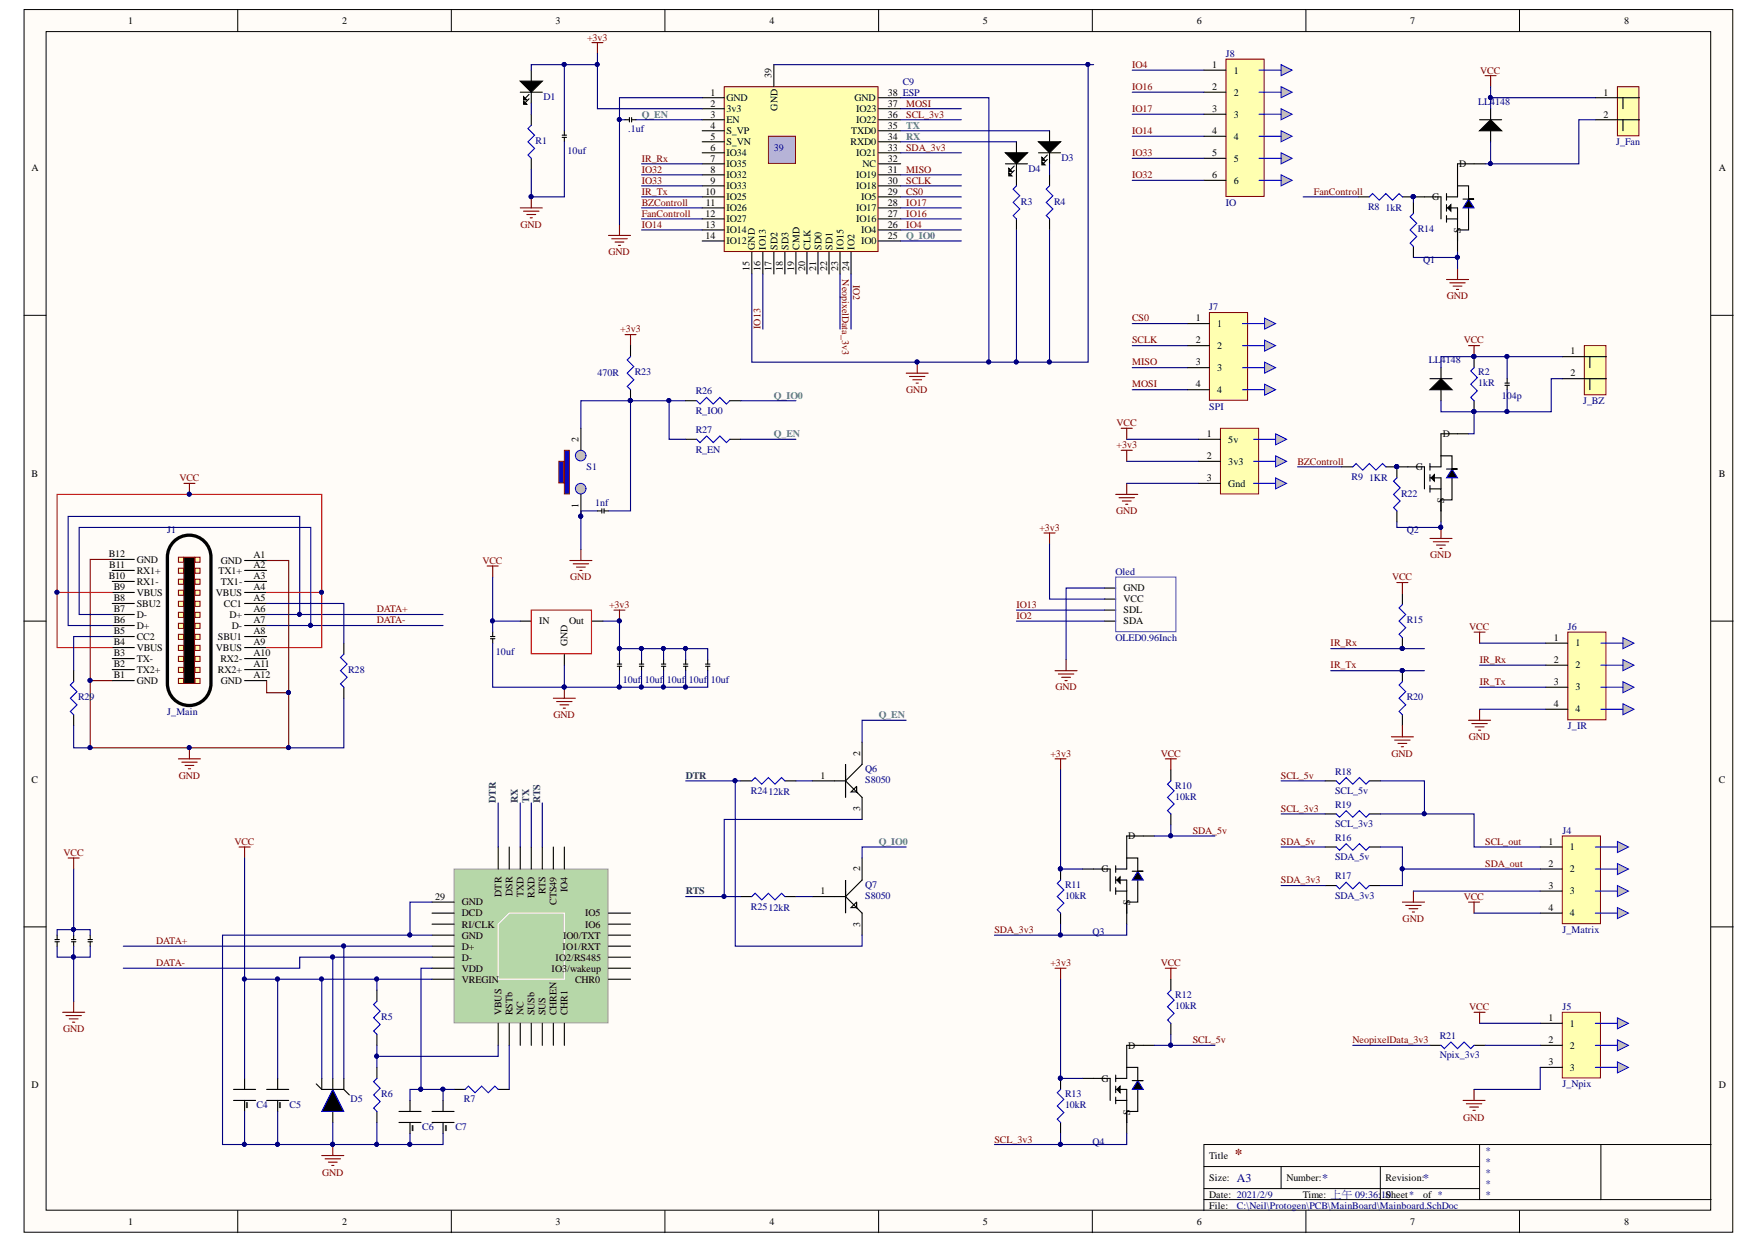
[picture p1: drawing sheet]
<svg xmlns="http://www.w3.org/2000/svg" width="297mm" height="210mm" viewBox="0 0 297 210" stroke-linecap="round" stroke-linejoin="round" font-family="sans-serif">
<defs><g id="words">
<g font-size="4.1">
<text x="42.6" y="187.2" transform="rotate(-90 42.6 187.2)">-</text>
<text x="48.2" y="187.2" transform="rotate(-90 48.2 187.2)">-</text>
<text x="70.6" y="190.9" transform="rotate(-90 70.6 190.9)">-</text>
<text x="76.2" y="190.9" transform="rotate(-90 76.2 190.9)">-</text>
</g>
<text font-size="2.5" fill="#800000" x="208.4" y="195.6">*</text>
<g font-size="2" fill="#000080">
<text x="208.7" y="199.4">A3</text>
<text x="223.1" y="199.4">*</text>
<text x="240.2" y="199.4">*</text>
</g>
<g font-size="1.7">
<text x="21.6" y="4">1</text>
<text x="57.7" y="4">2</text>
<text x="93.8" y="4">3</text>
<text x="129.9" y="4">4</text>
<text x="165.9" y="4">5</text>
<text x="202" y="4">6</text>
<text x="238" y="4">7</text>
<text x="274.1" y="4">8</text>
<text x="204.6" y="11.5">1</text>
<text x="119.9" y="16.1">1</text>
<text x="119.9" y="18">2</text>
<text x="122.6" y="17.1">GND</text>
<text x="130.2" y="13.2" transform="rotate(-90 130.2 13.2)">39</text>
<text x="144.2" y="17.1">GND</text>
<text x="149.8" y="18">37</text>
<text x="149.8" y="16.1">38 ESP</text>
<text x="204.6" y="15.2">2</text>
<text x="208.2" y="12.4">1</text>
<text x="208.2" y="16.1">2</text>
<text x="270.6" y="16.1">1</text>
<text x="119.9" y="19.8">3</text>
<text x="119.9" y="21.7">4</text>
<text x="119.9" y="23.6">5</text>
<text x="122.6" y="18.9">3v3</text>
<text x="122.6" y="20.8">EN</text>
<text x="122.6" y="22.6">S_VP</text>
<text x="131.2" y="18.7" transform="rotate(-90 131.2 18.7)">GND</text>
<text x="143.6" y="22.6">TXD0</text>
<text x="144.5" y="20.8">IO22</text>
<text x="144.5" y="18.9">IO23</text>
<text x="149.8" y="23.6">34</text>
<text x="149.8" y="21.7">35</text>
<text x="149.8" y="19.8">36</text>
<text x="204.6" y="18.9">3</text>
<text x="204.6" y="22.6">4</text>
<text x="208.2" y="19.8">3</text>
<text x="208.2" y="23.6">4</text>
<text x="270.6" y="19.8">2</text>
<text x="5.3" y="28.9">A</text>
<text x="119.9" y="25.4">6</text>
<text x="119.9" y="27.3">7</text>
<text x="119.9" y="29.1">8</text>
<text x="122.6" y="24.5">S_VN</text>
<text x="122.6" y="26.3">IO34</text>
<text x="122.6" y="28.2">IO35</text>
<text x="143.6" y="24.5">RXD0</text>
<text x="144.5" y="26.3">IO21</text>
<text x="145.6" y="28.2">NC</text>
<text x="149.8" y="29.1">31</text>
<text x="149.8" y="27.3">32</text>
<text x="149.8" y="25.4">33</text>
<text x="204.6" y="26.3">5</text>
<text x="208.2" y="27.3">5</text>
<text x="246.3" y="28.2">D</text>
<text x="290.1" y="28.9">A</text>
<text x="119" y="32.9">10</text>
<text x="119.1" y="34.7">11</text>
<text x="119.9" y="31">9</text>
<text x="122.6" y="30.1">IO32</text>
<text x="122.6" y="31.9">IO33</text>
<text x="122.6" y="33.8">IO25</text>
<text x="122.6" y="35.6">IO26</text>
<text x="144.5" y="35.6">IO17</text>
<text x="144.5" y="31.9">IO18</text>
<text x="144.5" y="30.1">IO19</text>
<text x="145.3" y="33.8">IO5</text>
<text x="149.8" y="34.7">28</text>
<text x="149.8" y="32.9">29</text>
<text x="149.8" y="31">30</text>
<text x="204.6" y="30.1">6</text>
<text x="208.2" y="31">6</text>
<text x="241.7" y="33.8">G</text>
<text x="119" y="36.6">12</text>
<text x="119" y="38.4">13</text>
<text x="119" y="40.3">14</text>
<text x="122.6" y="37.5">IO27</text>
<text x="122.6" y="39.4">IO14</text>
<text x="122.6" y="41.2">IO12</text>
<text x="144.5" y="37.5">IO16</text>
<text x="145.3" y="41.2">IO0</text>
<text x="145.3" y="39.4">IO4</text>
<text x="149.8" y="40.3">25</text>
<text x="149.8" y="38.4">26</text>
<text x="149.8" y="36.6">27</text>
<text x="246.5" y="39.4" transform="rotate(-90 246.5 39.4)">S</text>
<text x="126.5" y="45.7" transform="rotate(-90 126.5 45.7)">15</text>
<text x="127.4" y="42.1" transform="rotate(-90 127.4 42.1)">GND</text>
<text x="128.3" y="45.7" transform="rotate(-90 128.3 45.7)">16</text>
<text x="129.3" y="42.1" transform="rotate(-90 129.3 42.1)">IO13</text>
<text x="130.2" y="45.7" transform="rotate(-90 130.2 45.7)">17</text>
<text x="131.2" y="42.1" transform="rotate(-90 131.2 42.1)">SD2</text>
<text x="132.1" y="45.7" transform="rotate(-90 132.1 45.7)">18</text>
<text x="133.1" y="42.1" transform="rotate(-90 133.1 42.1)">SD3</text>
<text x="134" y="45.7" transform="rotate(-90 134 45.7)">19</text>
<text x="134.9" y="42.1" transform="rotate(-90 134.9 42.1)">CMD</text>
<text x="135.9" y="45.7" transform="rotate(-90 135.9 45.7)">20</text>
<text x="136.8" y="42.1" transform="rotate(-90 136.8 42.1)">CLK</text>
<text x="137.7" y="45.7" transform="rotate(-90 137.7 45.7)">21</text>
<text x="138.7" y="42.1" transform="rotate(-90 138.7 42.1)">SD0</text>
<text x="139.6" y="45.7" transform="rotate(-90 139.6 45.7)">22</text>
<text x="140.5" y="42.1" transform="rotate(-90 140.5 42.1)">SD1</text>
<text x="141.4" y="45.7" transform="rotate(-90 141.4 45.7)">23</text>
<text x="142.4" y="42.1" transform="rotate(-90 142.4 42.1)">IO15</text>
<text x="143.3" y="45.7" transform="rotate(-90 143.3 45.7)">24</text>
<text x="144.2" y="42.1" transform="rotate(-90 144.2 42.1)">IO2</text>
<text x="201.8" y="54.2">1</text>
<text x="201.8" y="57.9">2</text>
<text x="205.4" y="55.2">1</text>
<text x="205.4" y="58.9">2</text>
<text x="265.1" y="59.8">1</text>
<text x="201.8" y="61.7">3</text>
<text x="201.8" y="65.4">4</text>
<text x="205.4" y="62.6">3</text>
<text x="265.1" y="63.5">2</text>
<text x="205.4" y="66.3">4</text>
<text x="97.7" y="74.5" transform="rotate(-90 97.7 74.5)">2</text>
<text x="203.7" y="73.7">1</text>
<text x="203.7" y="77.5">2</text>
<text x="207.3" y="74.7">5v</text>
<text x="243.5" y="73.7">D</text>
<text x="5.3" y="80.5">B</text>
<text x="203.7" y="81.2">3</text>
<text x="207.3" y="78.4">3v3</text>
<text x="207.3" y="82.1">Gnd</text>
<text x="238.9" y="79.3">G</text>
<text x="290.1" y="80.5">B</text>
<text x="97.7" y="85.7" transform="rotate(-90 97.7 85.7)">1</text>
<text x="243.7" y="84.9" transform="rotate(-90 243.7 84.9)">S</text>
<text x="18.3" y="94">B12</text>
<text x="18.4" y="95.9">B11</text>
<text x="23.1" y="95">GND</text>
<text x="37.3" y="95.1">GND</text>
<text x="42.8" y="94.2">A1</text>
<text x="42.8" y="95.9">A2</text>
<text x="18.3" y="97.7">B10</text>
<text x="19.2" y="101.5">B8</text>
<text x="19.2" y="99.6">B9</text>
<text x="23.1" y="100.5">VBUS</text>
<text x="23.1" y="98.7">RX1-</text>
<text x="23.1" y="96.8">RX1+</text>
<text x="36.4" y="100.5">VBUS</text>
<text x="36.9" y="96.8">TX1+</text>
<text x="37.3" y="98.7">TX1-</text>
<text x="42.8" y="97.7">A3</text>
<text x="42.8" y="99.6">A4</text>
<text x="42.8" y="101.5">A5</text>
<text x="189.6" y="101.6">VCC</text>
<text x="189.6" y="99.8">GND</text>
<text x="19.2" y="107">B5</text>
<text x="19.2" y="105.2">B6</text>
<text x="19.2" y="103.3">B7</text>
<text x="23.1" y="108">CC2</text>
<text x="23.1" y="106.1">D+</text>
<text x="23.1" y="104.2">D-</text>
<text x="23.1" y="102.4">SBU2</text>
<text x="36.8" y="108">SBU1</text>
<text x="37.8" y="102.4">CC1</text>
<text x="38.7" y="104.2">D+</text>
<text x="39.1" y="106.1">D-</text>
<text x="42.8" y="103.3">A6</text>
<text x="42.8" y="105.2">A7</text>
<text x="42.8" y="107">A8</text>
<text x="91" y="105.3">IN</text>
<text x="96" y="105.3">Out</text>
<text x="189.6" y="103.5">SDL</text>
<text x="189.6" y="105.3">SDA</text>
<text x="19.2" y="112.6">B2</text>
<text x="19.2" y="110.7">B3</text>
<text x="19.2" y="108.9">B4</text>
<text x="23.1" y="113.5">TX2+</text>
<text x="23.1" y="111.7">TX-</text>
<text x="23.1" y="109.8">VBUS</text>
<text x="36.4" y="109.8">VBUS</text>
<text x="36.8" y="113.5">RX2+</text>
<text x="37.2" y="111.7">RX2-</text>
<text x="42.8" y="108.9">A9</text>
<text x="42.8" y="110.7">A10</text>
<text x="42.8" y="112.6">A11</text>
<text x="95.8" y="109.1" transform="rotate(-90 95.8 109.1)">GND</text>
<text x="262.3" y="108.1">1</text>
<text x="262.3" y="111.8">2</text>
<text x="265.9" y="109.1">1</text>
<text x="265.9" y="112.8">2</text>
<text x="19.2" y="114.5">B1</text>
<text x="23.1" y="115.4">GND</text>
<text x="37.3" y="115.4">GND</text>
<text x="42.8" y="114.5">A12</text>
<text x="262.3" y="115.6">3</text>
<text x="262.3" y="119.3">4</text>
<text x="265.9" y="116.5">3</text>
<text x="265.9" y="120.2">4</text>
<text x="138.5" y="131.4">1</text>
<text x="145.2" y="127.5" transform="rotate(-90 145.2 127.5)">2</text>
<text x="5.3" y="132.1">C</text>
<text x="145.2" y="136.9" transform="rotate(-90 145.2 136.9)">3</text>
<text x="290.1" y="132.1">C</text>
<text x="190.4" y="141.6">D</text>
<text x="261.3" y="142.5">1</text>
<text x="265" y="143.4">1</text>
<text x="145.2" y="147" transform="rotate(-90 145.2 147)">2</text>
<text x="185.9" y="147.2">G</text>
<text x="261.3" y="146.2">2</text>
<text x="261.3" y="150">3</text>
<text x="265" y="147.2">2</text>
<text x="73.5" y="151.8">29</text>
<text x="78" y="154.6">DCD</text>
<text x="78" y="152.7">GND</text>
<text x="84.6" y="151.3" transform="rotate(-90 84.6 151.3)">DTR</text>
<text x="86.5" y="151.2" transform="rotate(-90 86.5 151.2)">DSR</text>
<text x="88.4" y="151.4" transform="rotate(-90 88.4 151.4)">TXD</text>
<text x="90.2" y="151.5" transform="rotate(-90 90.2 151.5)">RXD</text>
<text x="92.1" y="150.9" transform="rotate(-90 92.1 150.9)">RTS</text>
<text x="93.9" y="152.7" transform="rotate(-90 93.9 152.7)">CTS49</text>
<text x="95.8" y="150.5" transform="rotate(-90 95.8 150.5)">IO4</text>
<text x="98.8" y="154.6">IO5</text>
<text x="138.5" y="150.9">1</text>
<text x="190.7" y="152.7" transform="rotate(-90 190.7 152.7)">S</text>
<text x="261.3" y="153.7">4</text>
<text x="265" y="150.9">3</text>
<text x="265" y="154.6">4</text>
<text x="78" y="156.5">RI/CLK</text>
<text x="78" y="158.4">GND</text>
<text x="78" y="160.3">D+</text>
<text x="94.9" y="160.3">I</text>
<text x="95" y="158.4">I</text>
<text x="95.5" y="160.3">O1/RXT</text>
<text x="95.6" y="158.4">O0/TXT</text>
<text x="98.8" y="156.5">IO6</text>
<text x="145.2" y="156.4" transform="rotate(-90 145.2 156.4)">3</text>
<text x="78" y="162.1">D-</text>
<text x="78" y="164">VDD</text>
<text x="78" y="165.8">VREGIN</text>
<text x="93.1" y="164">IO3/wakeup</text>
<text x="93.8" y="162.1">IO</text>
<text x="95.5" y="162.1">2/RS485</text>
<text x="97.1" y="165.8">CHR0</text>
<text x="84.6" y="171.3" transform="rotate(-90 84.6 171.3)">VBUS</text>
<text x="86.5" y="171.3" transform="rotate(-90 86.5 171.3)">RSTb</text>
<text x="88.4" y="171.3" transform="rotate(-90 88.4 171.3)">NC</text>
<text x="90.2" y="171.3" transform="rotate(-90 90.2 171.3)">SUSb</text>
<text x="92.1" y="171.3" transform="rotate(-90 92.1 171.3)">SUS</text>
<text x="93.9" y="171.3" transform="rotate(-90 93.9 171.3)">CHREN</text>
<text x="95.8" y="171.3" transform="rotate(-90 95.8 171.3)">CHR1</text>
<text x="261.3" y="172.3">1</text>
<text x="265" y="173.3">1</text>
<text x="190.4" y="177">D</text>
<text x="261.3" y="176.1">2</text>
<text x="261.3" y="179.8">3</text>
<text x="265" y="177">2</text>
<text x="5.3" y="183.7">D</text>
<text x="185.9" y="182.6">G</text>
<text x="265" y="180.7">3</text>
<text x="290.1" y="183.7">D</text>
<text x="190.7" y="188.1" transform="rotate(-90 190.7 188.1)">S</text>
<text x="204.1" y="195.6">Title</text>
<text x="204.1" y="199.3">Size:</text>
<text x="204.1" y="202.1">Date: 2021/2/9</text>
<text x="204.1" y="203.9">File:</text>
<text x="217.1" y="199.3">Number:</text>
<text x="219.9" y="202.1">Time: 上午 09:36:</text>
<text x="233.9" y="199.3">Revision:</text>
<text x="233.9" y="202.1">Sheet*</text>
<text x="240.2" y="202.1">of *</text>
<text x="21.6" y="206.7">1</text>
<text x="57.7" y="206.7">2</text>
<text x="93.8" y="206.7">3</text>
<text x="129.9" y="206.7">4</text>
<text x="165.9" y="206.7">5</text>
<text x="202" y="206.7">6</text>
<text x="238" y="206.7">7</text>
<text x="274.1" y="206.7">8</text>
</g>
<g font-size="1.7" fill="#800000">
<text x="99.1" y="6.8">+3v3</text>
<text x="191.1" y="11.5">IO4</text>
<text x="152.9" y="18">MOSI</text>
<text x="191.1" y="15.2">IO16</text>
<text x="249.8" y="12.4">VCC</text>
<text x="152.9" y="19.8">SCL_3v3</text>
<text x="191.1" y="22.6">IO14</text>
<text x="191.1" y="18.9">IO17</text>
<text x="108.3" y="27.3">IR_Rx</text>
<text x="108.3" y="29.1">IO32</text>
<text x="152.9" y="25.4">SDA_3v3</text>
<text x="152.9" y="29.1">MISO</text>
<text x="191.1" y="26.3">IO33</text>
<text x="108.3" y="32.9">IR_Tx</text>
<text x="108.3" y="34.7">BZControll</text>
<text x="108.3" y="31">IO33</text>
<text x="152.9" y="31">SCLK</text>
<text x="152.9" y="32.9">CS0</text>
<text x="152.9" y="34.7">IO17</text>
<text x="191.1" y="30.1">IO32</text>
<text x="221.8" y="32.9">FanControll</text>
<text x="87.8" y="38.4">GND</text>
<text x="108.3" y="36.6">FanControll</text>
<text x="108.3" y="38.4">IO14</text>
<text x="152.9" y="36.6">IO16</text>
<text x="152.9" y="38.4">IO4</text>
<text x="102.7" y="43.1">GND</text>
<text x="142.1" y="47.1" transform="rotate(90 142.1 47.1)">NeopixelData_3v3</text>
<text x="144" y="48.1" transform="rotate(90 144 48.1)">IO2</text>
<text x="244.2" y="50.5">GND</text>
<text x="104.7" y="56.1">+3v3</text>
<text x="128.3" y="55.5" transform="rotate(-90 128.3 55.5)">IO13</text>
<text x="191.1" y="54.2">CS0</text>
<text x="191.1" y="57.9">SCLK</text>
<text x="247" y="57.9">VCC</text>
<text x="191.1" y="61.7">MISO</text>
<text x="191.1" y="65.4">MOSI</text>
<text x="152.9" y="66.3">GND</text>
<text x="188.5" y="71.9">VCC</text>
<text x="188.5" y="75.6">+3v3</text>
<text x="30.3" y="81.2">VCC</text>
<text x="219" y="78.4">BZControll</text>
<text x="175.4" y="89.5">+3v3</text>
<text x="188.4" y="86.8">GND</text>
<text x="81.4" y="95.1">VCC</text>
<text x="241.4" y="94.2">GND</text>
<text x="96.2" y="97.9">GND</text>
<text x="235" y="97.9">VCC</text>
<text x="63.6" y="103.3">DATA+</text>
<text x="63.6" y="105.2">DATA-</text>
<text x="102.8" y="102.6">+3v3</text>
<text x="171.5" y="102.6">IO13</text>
<text x="171.5" y="104.4">IO2</text>
<text x="248" y="106.3">VCC</text>
<text x="224.6" y="109.1">IR_Rx</text>
<text x="224.6" y="112.8">IR_Tx</text>
<text x="249.8" y="111.8">IR_Rx</text>
<text x="178.1" y="116.5">GND</text>
<text x="249.8" y="115.6">IR_Tx</text>
<text x="93.4" y="121.1">GND</text>
<text x="247.9" y="124.9">GND</text>
<text x="30.2" y="131.4">GND</text>
<text x="177.3" y="127.6">+3v3</text>
<text x="195.9" y="127.6">VCC</text>
<text x="216.2" y="131.4">SCL_5v</text>
<text x="234.9" y="127.6">GND</text>
<text x="216.2" y="136.9">SCL_3v3</text>
<text x="39.6" y="142.5">VCC</text>
<text x="201.3" y="140.7">SDA_5v</text>
<text x="216.2" y="142.5">SDA_5v</text>
<text x="250.7" y="142.5">SCL_out</text>
<text x="10.7" y="144.4">VCC</text>
<text x="216.2" y="149">SDA_3v3</text>
<text x="250.7" y="146.2">SDA_out</text>
<text x="236.7" y="155.5">GND</text>
<text x="247" y="151.8">VCC</text>
<text x="26.4" y="159.3">DATA+</text>
<text x="167.8" y="157.5">SDA_3v3</text>
<text x="26.4" y="163">DATA-</text>
<text x="177.3" y="163">+3v3</text>
<text x="195.9" y="163">VCC</text>
<text x="248" y="170.5">VCC</text>
<text x="10.7" y="174.2">GND</text>
<text x="201.3" y="176.1">SCL_5v</text>
<text x="228.3" y="176.1">NeopixelData_3v3</text>
<text x="247" y="189.1">GND</text>
<text x="167.8" y="192.8">SCL_3v3</text>
<text x="54.4" y="198.4">GND</text>
</g>
<g font-size="1.7" fill="#000080">
<text x="206.9" y="9.6">J8</text>
<text x="91.7" y="16.9">D1</text>
<text x="152.4" y="14.3">C9</text>
<text x="249.5" y="17.6">LL4148</text>
<text x="106" y="22.3">.1uf</text>
<text x="90.4" y="24.3">R1</text>
<text x="95.8" y="26">10uf</text>
<text x="130.6" y="25.4">39</text>
<text x="173.6" y="29">D4</text>
<text x="179.2" y="27.1">D3</text>
<text x="272.7" y="24.5">J_Fan</text>
<text x="172.3" y="34.5">R3</text>
<text x="177.9" y="34.5">R4</text>
<text x="206.9" y="34.7">IO</text>
<text x="230.9" y="35.5">R8</text>
<text x="233.9" y="35.6">1kR</text>
<text x="239.3" y="39.2">R14</text>
<text x="240.2" y="44.3">Q1</text>
<text x="204.1" y="52.4">J7</text>
<text x="100.9" y="63.5">470R</text>
<text x="107.1" y="63.4">R23</text>
<text x="241.1" y="61.3">LL4148</text>
<text x="249.5" y="63.4">R2</text>
<text x="249.5" y="65.2">1kR</text>
<text x="117.4" y="66.5">R26</text>
<text x="117.4" y="69.9">R_IO0</text>
<text x="204.1" y="69.1">SPI</text>
<text x="253.5" y="67.2">104p</text>
<text x="267.2" y="68.2">J_BZ</text>
<text x="117.4" y="73">R27</text>
<text x="117.4" y="76.4">R_EN</text>
<text x="99" y="79.3">S1</text>
<text x="228.1" y="81">R9</text>
<text x="231.1" y="81.2">1KR</text>
<text x="236.5" y="83.8">R22</text>
<text x="28.2" y="90">J1</text>
<text x="100.4" y="85.3">1nf</text>
<text x="237.4" y="90">Q2</text>
<text x="188.3" y="97">Oled</text>
<text x="237.4" y="105.2">R15</text>
<text x="264.6" y="106.3">J6</text>
<text x="58.8" y="113.5">R28</text>
<text x="83.7" y="110.6">10uf</text>
<text x="188.3" y="108.1">OLED0.96Inch</text>
<text x="13.2" y="118.2">R29</text>
<text x="105.1" y="115.2">10uf</text>
<text x="108.8" y="115.2">10uf</text>
<text x="112.5" y="115.2">10uf</text>
<text x="116.3" y="115.2">10uf</text>
<text x="120" y="115.2">10uf</text>
<text x="237.4" y="118.2">R20</text>
<text x="28.2" y="120.6">J_Main</text>
<text x="264.6" y="123">J_IR</text>
<text x="146" y="130.3">Q6</text>
<text x="225.3" y="130.7">R18</text>
<text x="126.7" y="134">R2412kR</text>
<text x="146" y="132.1">S8050</text>
<text x="198.3" y="133.1">R10</text>
<text x="198.3" y="134.9">10kR</text>
<text x="225.3" y="134">SCL_5v</text>
<text x="225.3" y="136.3">R19</text>
<text x="225.3" y="141.8">R16</text>
<text x="225.3" y="139.6">SCL_3v3</text>
<text x="263.7" y="140.7">J4</text>
<text x="146" y="149.8">Q7</text>
<text x="179.7" y="149.8">R11</text>
<text x="225.3" y="145.1">SDA_5v</text>
<text x="225.3" y="148.3">R17</text>
<text x="126.7" y="153.5">R2512kR</text>
<text x="146" y="151.6">S8050</text>
<text x="179.7" y="151.6">10kR</text>
<text x="225.3" y="151.6">SDA_3v3</text>
<text x="184.4" y="157.8">Q3</text>
<text x="263.7" y="157.5">J_Matrix</text>
<text x="64.3" y="172.1">R5</text>
<text x="198.3" y="168.4">R12</text>
<text x="198.3" y="170.2">10kR</text>
<text x="263.7" y="170.5">J5</text>
<text x="243" y="175.3">R21</text>
<text x="243" y="178.6">Npix_3v3</text>
<text x="64.3" y="185.1">R6</text>
<text x="179.7" y="185.1">R13</text>
<text x="263.7" y="183.5">J_Npix</text>
<text x="43.3" y="187">C4</text>
<text x="48.9" y="187">C5</text>
<text x="59.2" y="186">D5</text>
<text x="71.3" y="190.7">C6</text>
<text x="76.9" y="190.7">C7</text>
<text x="78.3" y="186">R7</text>
<text x="179.7" y="187">10kR</text>
<text x="184.4" y="193.1">Q4</text>
<text x="250.7" y="194.6">*</text>
<text x="250.7" y="196.5">*</text>
<text x="208.7" y="203.9">C:\Neil\Protogen\PCB\MainBoard\Mainboard.SchDoc</text>
<text x="233.1" y="202.1">10</text>
<text x="250.7" y="198.4">*</text>
<text x="250.7" y="200.2">*</text>
<text x="250.7" y="202.1">*</text>
</g>
<g font-size="1.7" fill="#45818e">
<text x="108.3" y="19.8">Q_EN</text>
<text x="152.9" y="21.7">TX</text>
<text x="152.9" y="23.6">RX</text>
<text x="152.9" y="40.3">Q_IO0</text>
<text x="130.6" y="67.2">Q_IO0</text>
<text x="130.6" y="73.7">Q_EN</text>
<text x="148.3" y="121.1">Q_EN</text>
<text x="148.3" y="142.5">Q_IO0</text>
</g>
<g font-size="1.7" fill="#134f5c">
<text x="115.7" y="131.4">DTR</text>
<text x="83.7" y="135.5" transform="rotate(-90 83.7 135.5)">DTR</text>
<text x="87.4" y="135.5" transform="rotate(-90 87.4 135.5)">RX</text>
<text x="89.3" y="135.5" transform="rotate(-90 89.3 135.5)">TX</text>
<text x="91.1" y="135.5" transform="rotate(-90 91.1 135.5)">RTS</text>
<text x="115.7" y="150.9">RTS</text>
</g>
</g></defs>
<g fill="#fffcf8" stroke="#000" stroke-width=".17">
<path d="M4.1 1.6h288.3v206.3h-288.3z"/>
<path d="M7.8 5.3h280.9v198.9h-280.9z"/>
</g>
<g fill="none" stroke="#000" stroke-width=".17">
<path d="M40.1 1.6v3.7M76.2 1.6v3.7M112.2 1.6v3.7M148.3 1.6v3.7M184.4 1.6v3.7M220.4 1.6v3.7M256.4 1.6v3.7M4.1 53.2h3.7M288.8 53.2h3.7M4.1 104.8h3.7M288.8 104.8h3.7M4.1 156.4h3.7"/>
<path d="M288.8 156.4h3.7M203.2 196.8h46.5M216.2 196.8v3.8M233 196.8v5.6M249.7 193.1v9.3M270.2 193.1h-67v11.2M288.8 193.1h-18.6v9.3M40.1 204.3v3.7M76.2 204.3v3.7M112.2 204.3v3.7M148.3 204.3v3.7M184.4 204.3v3.7"/>
<path d="M203.2 202.4h85.6M203.2 200.6h46.5M220.4 204.3v3.7M256.4 204.3v3.7"/>
</g>
<path d="M29.3 91.4a3.7 3.7 0 0 1 4.1-.8 3.7 3.7 0 0 1 2.2 3.4v21.3a3.7 3.7 0 0 1-3.7 3.7 3.7 3.7 0 0 1-3.6-3.7v-21.3a3.7 3.7 0 0 1 1-2.6z" fill="none" stroke="#000" stroke-width=".56"/>
<path d="M31 94h1.8v21.3h-1.8z" fill="#000" stroke="#800000" stroke-width=".17"/>
<g fill="#ffffb0" stroke="#800000" stroke-width=".17">
<path d="M32.9 97.7h.9v.9h-.9z"/>
<path d="M32.9 99.6h.9v.9h-.9z"/>
<path d="M32.9 101.5h.9v.8h-.9z"/>
<path d="M32.9 103.3h.9v.9h-.9z"/>
<path d="M32.9 105.2h.9v.8h-.9z"/>
<path d="M32.9 107h.9v.9h-.9z"/>
<path d="M32.9 108.9h.9v.8h-.9z"/>
<path d="M32.9 110.8h.9v.8h-.9z"/>
<path d="M32.9 112.6h.9v.9h-.9z"/>
<path d="M32.9 94h.9v.9h-.9z"/>
<path d="M32.9 95.9h.9v.8h-.9z"/>
<path d="M32.9 114.5h.9v.8h-.9z"/>
<path d="M30.1 94h.9v.9h-.9z"/>
<path d="M30.1 95.9h.9v.8h-.9z"/>
<path d="M30.1 97.7h.9v.9h-.9z"/>
<path d="M30.1 99.6h.9v.9h-.9z"/>
<path d="M30.1 101.5h.9v.8h-.9z"/>
<path d="M30.1 103.3h.9v.9h-.9z"/>
<path d="M30.1 105.2h.9v.8h-.9z"/>
<path d="M30.1 107h.9v.9h-.9z"/>
<path d="M30.1 108.9h.9v.8h-.9z"/>
<path d="M30.1 110.8h.9v.8h-.9z"/>
<path d="M30.1 112.6h.9v.9h-.9z"/>
<path d="M30.1 114.5h.9v.8h-.9z"/>
</g>
<g fill="none" stroke="#000" stroke-width=".19">
<path d="M18.9 96.2h3.8M18.9 98.1h3.8M18.9 100h3.8M18.9 94.4h3.8M41.3 94.6h3.7M41.3 96.2h3.7M41.3 98.1h3.7M41.3 100h3.7M18.9 101.8h3.8M18.9 103.7h3.8M18.9 105.5h3.8M18.9 107.4h3.8"/>
<path d="M18.9 109.3h3.8M18.9 111.1h3.8M18.9 113h3.8M18.9 114.8h3.8M41.3 101.8h3.7M41.3 103.7h3.7M41.3 105.5h3.7M41.3 107.4h3.7M41.3 109.3h3.7M41.3 111.1h3.7M41.3 113h3.7M41.3 114.8h3.7"/>
</g>
<path d="M76.6 146.6h26v26h-26z" fill="#b6d7a8" stroke="#999" stroke-width=".17"/>
<path d="M84.1 155.9l1.8-1.8h9.3v11.1h-11.1z" fill="none" stroke="#fff" stroke-width=".19"/>
<g fill="none" stroke="#000" stroke-width=".19">
<path d="M229.2 33.2h1.9M236.7 33.2h6.5v3.7M244.1 35.1h1.9v1.8M244.1 32.7v1.1M244.1 34.5v1.1M244.1 36.4v1.1M246 31.4h1.9v2.2h.9h-1.9M246 38.8v3.7M247.9 35.1v3.7h-1.9v-1.9h-1.9M250.6 27.6h-4.6v5.6h-1.9M226.4 78.8h1.9M233.9 78.8h6.5v3.7"/>
<path d="M241.3 78.2v1.1M243.2 76.9h1.9v2.2h.9h-1.9M247.9 73.2h-4.7v5.6h-1.9M248.8 60.2v1.8M248.8 67.6v1.9M254 64.6h.7M254 65h.7M254.4 63.9v.7M254.4 65v.8M241.3 80.6h1.9v1.9M241.3 80.1v1.1M241.3 81.9v1.1"/>
<path d="M243.2 84.3v3.8M245.1 80.6v3.7h-1.9v-1.8h-1.9M197.6 129.9v1.9M197.6 137.3v1.9M223.7 131.8h1.8M223.7 137.3h1.8M231.1 131.8h1.9M231.1 137.3h1.9M9.3 158.5h.7M9.3 158.9h.7M9.6 157.8v.7M9.6 158.9v.8"/>
<path d="M12.1 158.5h.7M12.1 158.9h.7M12.4 157.8v.7M12.4 158.9v.8M14.9 158.5h.7M14.9 158.9h.7M15.2 157.8v.7M15.2 158.9v.8M72.9 154.1h3.7M72.9 155.9h3.7M72.9 157.8h3.7M72.9 159.7h3.7"/>
<path d="M72.9 152.2h3.7M84.1 142.9v3.7M85.9 142.9v3.7M87.8 142.9v3.7M89.7 142.9v3.7M91.5 142.9v3.7M93.4 142.9v3.7M95.2 142.9v3.7M102.7 154.1h3.7M102.7 155.9h3.7M102.7 157.8h3.7M102.7 159.7h3.7"/>
<path d="M179 146.6v1.9M179 154.1v1.8M182.7 146.6h4.7v3.8M188.3 148.5h1.9v1.9M188.3 146.1v1.1M188.3 147.9v1.2M188.3 149.8v1.1M190.2 144.8h1.8v2.2h1h-1.9M190.2 152.2v3.7M192 148.5v3.7h-1.8v-1.8h-1.9M194.8 141.1h-4.6v5.5h-1.9M223.7 142.9h1.8"/>
<path d="M223.7 149.4h1.8M231.1 142.9h1.9M231.1 149.4h1.9M63.6 167.1v1.8M63.6 174.5v1.9M72.9 161.5h3.7M72.9 163.4h3.7M72.9 165.2h3.7M84.1 172.7v3.7M85.9 172.7v3.7M87.8 172.7v3.7M89.7 172.7v3.7"/>
<path d="M91.5 172.7v3.7M93.4 172.7v3.7M95.2 172.7v3.7M102.7 161.5h3.7M102.7 163.4h3.7M102.7 165.2h3.7M194.8 176.4h-4.6v5.6h-1.9M197.6 165.2v1.9M197.6 172.7v1.8M241.3 176.4h1.9M248.8 176.4h1.8M39.4 183.8h3.7"/>
<path d="M39.4 185.7h3.7M41.3 182v1.8M41.3 185.7v1.8M45 183.8h3.7M45 185.7h3.7M46.9 182v1.8M46.9 185.7v1.8M53.4 182.9l.9 .9h3.7l1 1M54.3 182v1.8M56.2 182v1.8M56.2 187.5v1.9M58 182v1.8"/>
<path d="M63.6 180.1v1.9M63.6 187.5v1.9M67.3 187.5h3.8M67.3 189.4h3.8M69.2 185.7v1.8M69.2 189.4v1.9M72.9 187.5h3.7M72.9 189.4h3.7M74.8 185.7v1.8M74.8 189.4v1.9M76.6 183.8h1.9M84.1 183.8h1.8"/>
<path d="M179 182v1.8M179 189.4v1.9M182.7 182h4.7v3.7M188.3 183.8h1.9v1.9M188.3 181.4v1.1M188.3 183.3v1.1M188.3 185.1v1.1M190.2 180.1h1.8v2.2h1h-1.9M190.2 187.5v3.8M192 183.8v3.7h-1.8v-1.8h-1.9"/>
</g>
<g fill="none" stroke="#00f" stroke-width=".19">
<path d="M231.1 33.2l.6-.5 1.1 1.1 1.1-1.1 1.1 1.1 1.1-1.1 .6 .5M228.3 78.8l.6-.6 1.1 1.1 1.1-1.1 1.1 1.1 1.1-1.1 .6 .6M248.8 62l-.6 .6 1.1 1.1-1.1 1.1 1.1 1.1-1.1 1.2 .6 .5M197.6 131.8l-.6 .5 1.2 1.1-1.2 1.1 1.2 1.2-1.2 1.1 .6 .5M225.5 131.8l.6 .5 1.1-1.1 1.1 1.1 1.1-1.1 1.1 1.1 .6-.5M225.5 137.3l.6 .6 1.1-1.1 1.1 1.1 1.1-1.1 1.1 1.1 .6-.6M179 148.5l-.6 .6 1.2 1.1-1.2 1.1 1.2 1.1-1.2 1.1 .6 .6M225.5 142.9l.6 .6 1.1-1.1 1.1 1.1 1.1-1.1 1.1 1.1 .6-.6M225.5 149.4l.6 .6 1.1-1.1 1.1 1.1 1.1-1.1 1.1 1.1 .6-.6M63.6 168.9l-.5 .6 1.1 1.1-1.1 1.1 1.1 1.2-1.1 1.1 .5 .5M197.6 167.1l-.6 .5 1.2 1.2-1.2 1.1 1.2 1.1-1.2 1.1 .6 .6M243.2 176.4l.6 .5 1.1-1.1 1.1 1.1 1.1-1.1 1.1 1.1 .6-.5"/>
<path d="M63.6 182l-.5 .5 1.1 1.1-1.1 1.2 1.1 1.1-1.1 1.1 .5 .5M78.5 183.8l.6-.5 1.1 1.1 1.1-1.1 1.1 1.1 1.1-1.1 .6 .5M179 183.8l-.6 .6 1.2 1.1-1.2 1.1 1.2 1.1-1.2 1.1 .6 .6"/>
</g>
<g fill="none" stroke="#800000" stroke-width=".19">
<path d="M250.6 12.8h1.9M251.6 12.8v1.8M244.1 47.2h3.8M244.7 47.7h2.6M245.2 48.3h1.5M245.8 48.8h.4M246 45.3v1.9M247.9 58.3h1.8M248.8 58.3v1.9M31 81.6h1.9M32 81.6v1.8M241.3 90.9h3.8"/>
<path d="M241.9 91.4h2.6M242.5 92h1.4M243 92.5h.4M243.2 89v1.9M30.1 128h3.7M30.7 128.6h2.6M31.2 129.2h1.5M31.8 129.7h.4M32 126.2v1.8M196.7 128h1.8M197.6 128v1.9M11.5 144.8h1.9"/>
<path d="M12.4 144.8v1.8M40.3 142.9h1.9M41.3 142.9v1.9M10.6 170.8h3.7M11.1 171.4h2.6M11.7 171.9h1.5M12.2 172.5h.4M12.4 168.9v1.9M196.7 163.4h1.8M197.6 163.4v1.8M248.8 170.8h1.8M249.7 170.8v1.9"/>
<path d="M54.3 195h3.7M54.9 195.5h2.6M55.4 196.1h1.5M56 196.6h.4M56.2 193.1v1.9M246.9 185.7h3.7M247.5 186.2h2.6M248 186.8h1.5M248.6 187.4h.4M248.8 183.8v1.9"/>
</g>
<g fill="#000080" stroke="#000080" stroke-width=".17">
<circle cx="56.1" cy="193.1" r=".33"/>
<circle cx="31.9" cy="126.1" r=".33"/>
<circle cx="238.5" cy="33.2" r=".33"/>
<circle cx="235.7" cy="78.7" r=".33"/>
<circle cx="243.1" cy="89" r=".33"/>
<circle cx="248.7" cy="69.4" r=".33"/>
<circle cx="248.7" cy="60.1" r=".33"/>
<circle cx="179" cy="146.6" r=".33"/>
<circle cx="179" cy="181.9" r=".33"/>
<circle cx="31.9" cy="83.4" r=".33"/>
</g>
<path d="M244.3 35.1l.6-.6v1.1zM247.9 33.6l.9 1.5h-1.9zM241.5 80.6l.6-.5v1.1zM245.1 79.1l.9 1.5h-1.9zM188.5 148.5l.5-.6v1.2zM192 147l1 1.5h-1.9zM56.2 183.8l1.8 3.7h-3.7zM188.5 183.8l.5-.5v1.1zM192 182.3l1 1.5h-1.9z" fill="#000"/>
<path d="M247.9 33.6l.9 1.5h-1.9zM245.1 79.1l.9 1.5h-1.9zM192 147l1 1.5h-1.9zM56.2 183.8l1.8 3.7h-3.7zM192 182.3l1 1.5h-1.9z" fill="none" stroke="#00f" stroke-width=".17"/>
<path d="M244.3 35.1l.6-.6v1.1zM241.5 80.6l.6-.5v1.1zM188.5 148.5l.5-.6v1.2zM188.5 183.8l.5-.5v1.1z" fill="none" stroke="#000" stroke-width=".17"/>
<path d="M273 14.6h3.6v8.3h-3.6z" fill="#ffffb0" stroke="#800000" stroke-width=".17"/>
<path d="M269.3 16.5h7.4M273.9 16.5v1.8M269.3 20.2h7.4M273.9 20.2v1.9" fill="none" stroke="#000" stroke-width=".19"/>
<path d="M267.4 58.3h3.6v8.3h-3.6z" fill="#ffffb0" stroke="#800000" stroke-width=".17"/>
<path d="M263.7 60.2h7.4M263.7 63.9h7.4M268.3 60.2v1.8M268.3 63.9v1.9" fill="none" stroke="#000" stroke-width=".19"/>
<path d="M263.7 141.1h6.4v14.8h-6.4z" fill="#ffffb0" stroke="#800000" stroke-width=".17"/>
<path d="M259.9 142.9h3.8M259.9 146.6h3.8" fill="none" stroke="#000" stroke-width=".19"/>
<path d="M273 142l1.8 .9-1.8 .9z" fill="#c0c0c0"/>
<path d="M273 142l1.8 .9-1.8 .9z" fill="none" stroke="#00f" stroke-width=".17"/>
<path d="M269.3 142.9h3.7" fill="none" stroke="#00f" stroke-width=".19"/>
<path d="M273 145.7l1.8 .9-1.8 1z" fill="#c0c0c0"/>
<path d="M273 145.7l1.8 .9-1.8 1z" fill="none" stroke="#00f" stroke-width=".17"/>
<path d="M269.3 146.6h3.7" fill="none" stroke="#00f" stroke-width=".19"/>
<path d="M259.9 150.4h3.8" fill="none" stroke="#000" stroke-width=".19"/>
<path d="M273 149.4l1.8 1-1.8 .9z" fill="#c0c0c0"/>
<path d="M273 149.4l1.8 1-1.8 .9z" fill="none" stroke="#00f" stroke-width=".17"/>
<path d="M269.3 150.4h3.7" fill="none" stroke="#00f" stroke-width=".19"/>
<path d="M259.9 154.1h3.8" fill="none" stroke="#000" stroke-width=".19"/>
<path d="M273 153.1l1.8 1-1.8 .9z" fill="#c0c0c0"/>
<path d="M273 153.1l1.8 1-1.8 .9z" fill="none" stroke="#00f" stroke-width=".17"/>
<path d="M269.3 154.1h3.7" fill="none" stroke="#00f" stroke-width=".19"/>
<path d="M263.7 170.8h6.4v11.1h-6.4z" fill="#ffffb0" stroke="#800000" stroke-width=".17"/>
<path d="M259.9 172.7h3.8M259.9 176.4h3.8" fill="none" stroke="#000" stroke-width=".19"/>
<path d="M273 171.7l1.8 1-1.8 .9z" fill="#c0c0c0"/>
<path d="M273 171.7l1.8 1-1.8 .9z" fill="none" stroke="#00f" stroke-width=".17"/>
<path d="M269.3 172.7h3.7" fill="none" stroke="#00f" stroke-width=".19"/>
<path d="M273 175.5l1.8 .9-1.8 .9z" fill="#c0c0c0"/>
<path d="M273 175.5l1.8 .9-1.8 .9z" fill="none" stroke="#00f" stroke-width=".17"/>
<path d="M269.3 176.4h3.7" fill="none" stroke="#00f" stroke-width=".19"/>
<path d="M259.9 180.1h3.8" fill="none" stroke="#000" stroke-width=".19"/>
<path d="M273 179.2l1.8 .9-1.8 .9z" fill="#c0c0c0"/>
<path d="M273 179.2l1.8 .9-1.8 .9z" fill="none" stroke="#00f" stroke-width=".17"/>
<path d="M269.3 180.1h3.7" fill="none" stroke="#00f" stroke-width=".19"/>
<path d="M264.6 106.7h6.4v14.8h-6.4z" fill="#ffffb0" stroke="#800000" stroke-width=".17"/>
<path d="M260.9 108.5h3.7M260.9 112.2h3.7" fill="none" stroke="#000" stroke-width=".19"/>
<path d="M273.9 107.6l1.9 .9-1.9 .9z" fill="#c0c0c0"/>
<path d="M273.9 107.6l1.9 .9-1.9 .9z" fill="none" stroke="#00f" stroke-width=".17"/>
<path d="M270.2 108.5h3.7" fill="none" stroke="#00f" stroke-width=".19"/>
<path d="M273.9 111.3l1.9 .9-1.9 1z" fill="#c0c0c0"/>
<path d="M273.9 111.3l1.9 .9-1.9 1z" fill="none" stroke="#00f" stroke-width=".17"/>
<path d="M270.2 112.2h3.7" fill="none" stroke="#00f" stroke-width=".19"/>
<path d="M260.9 116h3.7" fill="none" stroke="#000" stroke-width=".19"/>
<path d="M273.9 115l1.9 1-1.9 .9z" fill="#c0c0c0"/>
<path d="M273.9 115l1.9 1-1.9 .9z" fill="none" stroke="#00f" stroke-width=".17"/>
<path d="M270.2 116h3.7" fill="none" stroke="#00f" stroke-width=".19"/>
<path d="M260.9 119.7h3.7" fill="none" stroke="#000" stroke-width=".19"/>
<path d="M273.9 118.7l1.9 1-1.9 .9z" fill="#c0c0c0"/>
<path d="M273.9 118.7l1.9 1-1.9 .9z" fill="none" stroke="#00f" stroke-width=".17"/>
<path d="M238.5 36l-.5 .6 1.1 1.1-1.1 1.1 1.1 1.1-1.1 1.1 .5 .6M235.8 80.6l-.6 .6 1.1 1.1-1.1 1.1 1.1 1.1-1.1 1.2 .6 .5M236.7 102l-.6 .6 1.1 1.1-1.1 1.1 1.1 1.1-1.1 1.1 .6 .6M236.7 115l-.6 .6 1.1 1.1-1.1 1.1 1.1 1.1-1.1 1.1 .6 .6M270.2 119.7h3.7" fill="none" stroke="#00f" stroke-width=".19"/>
<g fill="none" stroke="#800000" stroke-width=".19">
<path d="M235.8 98.3h1.8M236.7 98.3v1.9M248.8 106.7h1.8M249.7 106.7v1.8M249.7 119.7v1.8M234.8 124.3h3.7M235.4 124.9h2.6M235.9 125.4h1.5M236.5 126h.4M236.7 122.5v1.8M247.9 121.5h3.7M248.4 122.1h2.6"/>
<path d="M249 122.7h1.5M249.5 123.2h.4M236.7 152.2h3.7M237.2 152.8h2.6M237.8 153.3h1.5M238.4 153.9h.3M238.5 150.4v1.8M247.9 152.2h1.8M248.8 152.2v1.9"/>
</g>
<path d="M238.5 34.1v1.9M238.5 41.6v1.8M235.8 78.8v1.8M235.8 86.2v1.9M236.7 100.2v1.8M236.7 107.6v1.8M236.7 113.2v1.8M236.7 120.6v1.9" fill="none" stroke="#000" stroke-width=".19"/>
<g fill="#000080" stroke="#000080" stroke-width=".17">
<circle cx="236.6" cy="109.4" r=".33"/>
<circle cx="236.6" cy="113.1" r=".33"/>
<circle cx="235.7" cy="78.7" r=".33"/>
</g>
<path d="M122.2 14.6h26v27.8h-26z" fill="#ffffb0" stroke="#800000" stroke-width=".17"/>
<g fill="none" stroke="#000" stroke-width=".19">
<path d="M118.5 16.5h3.7M118.5 18.3h3.7M130.6 10.9v3.7M148.3 16.5h3.7M148.3 18.3h3.7M118.5 20.2h3.7M118.5 22.1h3.7M118.5 23.9h3.7M118.5 25.8h3.7M118.5 27.6h3.7M118.5 29.5h3.7M118.5 31.4h3.7"/>
<path d="M118.5 33.2h3.7M118.5 35.1h3.7M118.5 36.9h3.7M118.5 38.8h3.7M148.3 20.2h3.7M148.3 22.1h3.7M148.3 23.9h3.7M148.3 25.8h3.7M148.3 27.6h3.7M148.3 29.5h3.7M148.3 31.4h3.7M148.3 33.2h3.7"/>
<path d="M148.3 35.1h3.7M148.3 36.9h3.7M148.3 38.8h3.7M118.5 40.7h3.7M126.9 42.5v3.7M128.7 42.5v3.7M130.6 42.5v3.7M132.5 42.5v3.7M134.3 42.5v3.7M136.2 42.5v3.7M138.1 42.5v3.7M139.9 42.5v3.7"/>
<path d="M141.8 42.5v3.7M143.6 42.5v3.7M148.3 40.7h3.7"/>
</g>
<path d="M129.7 23h4.6v4.6h-4.6z" fill="#a4c2f4" stroke="#800000" stroke-width=".17"/>
<g fill="none" stroke="#000" stroke-width=".19">
<path d="M169.7 25.8h3.7l-1.9 1.8zM169.7 27.6h3.7M171.2 28l-.8 .8M171.2 28.8l-.8 .7M171.5 23.9v1.9M171.5 27.6v3.8M171.5 36.9v1.9M175.3 23.9h3.7l-1.9 1.9zM175.3 25.8h3.7M176.8 26.2l-.8 .7M176.8 26.9l-.8 .7M177.1 22.1v1.8"/>
<path d="M177.1 25.8v1.8M177.1 29.5v1.9M177.1 36.9v1.9"/>
</g>
<path d="M170.2 28.4l.6 .5h-.6zM170.2 29.1l.6 .6h-.6zM169.7 25.8h3.7l-1.9 1.8zM175.8 26.5l.6 .6h-.6zM175.8 27.3l.6 .5h-.6zM175.3 23.9h3.7l-1.9 1.9z" fill="#000"/>
<path d="M170.2 28.4l.6 .5h-.6zM170.2 29.1l.6 .6h-.6zM175.8 26.5l.6 .6h-.6zM175.8 27.3l.6 .5h-.6z" fill="none" stroke="#000" stroke-width=".17"/>
<path d="M171.5 31.4l-.5 .5 1.1 1.1-1.1 1.1 1.1 1.2-1.1 1.1 .5 .5M177.1 31.4l-.5 .5 1.1 1.1-1.1 1.1 1.1 1.2-1.1 1.1 .5 .5" fill="none" stroke="#00f" stroke-width=".19"/>
<path d="M99.9 7.2h1.9M100.8 7.2v1.8M152.9 63h3.8M153.5 63.5h2.6M154.1 64.1h1.4M154.6 64.6h.4M154.8 61.1v1.9" fill="none" stroke="#800000" stroke-width=".19"/>
<circle cx="154.8" cy="61.1" r=".33" fill="#000080" stroke="#000080" stroke-width=".17"/>
<g fill="#00f" stroke="#800000" stroke-width=".17">
<path d="M94.3 77.8h.9v3.7h-.9z"/>
<path d="M95.2 76h.9v7.3h-.9z"/>
</g>
<g fill="#c0c0c0" stroke="#00f" stroke-width=".17">
<circle cx="98" cy="76.9" r=".89"/>
<circle cx="98" cy="82.5" r=".89"/>
</g>
<g fill="none" stroke="#000" stroke-width=".19">
<path d="M87.8 13.7h3.7l-1.8 1.9zM87.8 15.6h3.7M89.3 15.9l-.8 .8M89.3 16.7l-.8 .7M89.7 11.8v1.9M89.7 15.6v1.8M89.7 19.3v1.8M251.6 18.3v1.9M89.7 26.7v1.9M249.7 22.1l1.9-1.9 1.8 1.9zM249.7 20.2h3.7M251.6 22.1v1.8"/>
<path d="M106.4 58.3v1.9M98 72.3v3.7M106.4 65.8v1.8M241.3 65.8l1.9-1.9 1.9 1.9zM241.3 63.9h3.8M243.2 62v1.9M243.2 65.8v1.8M98 83.4v3.7M100.8 86.2h.8M101.6 85.8v.8M101.9 85.8v.8M101.9 86.2h.8"/>
<path d="M186.4 99.2h1.9M82.8 107.8h.7M82.8 107.4h.7M83.2 106.7v.7M83.2 107.8v.7M87.8 104.8h1.9M95.2 110.4v1.8M99.9 104.8h1.9M104.2 112.4h.7M104.2 112.1h.7M104.6 111.3v.8M104.6 112.4v.8"/>
<path d="M107.9 112.4h.7M107.9 112.1h.7M108.3 111.3v.8M108.3 112.4v.8M111.6 112.4h.8M111.6 112.1h.8M112 111.3v.8M112 112.4v.8M115.3 112.4h.8M115.3 112.1h.8M115.7 111.3v.8M115.7 112.4v.8"/>
<path d="M119.1 112.4h.7M119.1 112.1h.7M119.4 111.3v.8M119.4 112.4v.8M186.4 101.1h1.9M186.4 102.9h1.9M186.4 104.8h1.9"/>
</g>
<g fill="#000080" stroke="#000080" stroke-width=".17">
<circle cx="98" cy="87.1" r=".33"/>
<circle cx="106.4" cy="67.6" r=".33"/>
<circle cx="89.6" cy="33.2" r=".33"/>
<circle cx="95.2" cy="115.9" r=".33"/>
<circle cx="104.5" cy="104.8" r=".33"/>
</g>
<g fill="none" stroke="#800000" stroke-width=".19">
<path d="M87.8 35.1h3.7M88.4 35.6h2.6M88.9 36.2h1.5M89.5 36.8h.4M89.7 33.2v1.9M105.5 56.5h1.8M106.4 56.5v1.8M82.2 95.5h1.9M83.2 95.5v1.9M96.2 94.6h3.7M96.7 95.1h2.6M97.3 95.7h1.5"/>
<path d="M97.9 96.2h.3M98 92.7v1.9M176.2 89.9h1.9M177.1 89.9v1.9M93.4 117.8h3.7M93.9 118.4h2.7M94.5 118.9h1.5M95.1 119.5h.3M95.2 116v1.8M103.6 102.9h1.9M104.6 102.9v1.9M178.1 113.2h3.7"/>
<path d="M178.6 113.7h2.6M179.2 114.3h1.5M179.7 114.8h.4M179.9 111.3v1.9M178.1 128h1.8M179 128v1.9M178.1 163.4h1.8M179 163.4v1.8"/>
</g>
<path d="M89.7 21.1l-.6 .6 1.1 1.1-1.1 1.1 1.1 1.1-1.1 1.2 .6 .5M106.4 60.2l-.5 .5 1.1 1.2-1.1 1.1 1.1 1.1-1.1 1.1 .5 .6" fill="none" stroke="#00f" stroke-width=".19"/>
<path d="M88.4 16.3l.5 .6h-.5zM88.4 17l.5 .6h-.5zM87.8 13.7h3.7l-1.8 1.9zM249.7 22.1l1.9-1.9 1.8 1.9zM241.3 65.8l1.9-1.9 1.9 1.9z" fill="#000"/>
<path d="M88.4 16.3l.5 .6h-.5zM88.4 17l.5 .6h-.5z" fill="none" stroke="#000" stroke-width=".17"/>
<path d="M188.3 97.4h10.2v9.2h-10.2z" fill="none" stroke="#3c78d8" stroke-width=".19"/>
<path d="M89.7 102.9h10.1v7.4h-10.1z" fill="none" stroke="#c00" stroke-width=".19"/>
<path d="M206 72.3h6.4v11h-6.4z" fill="#ffffb0" stroke="#800000" stroke-width=".17"/>
<path d="M202.3 74.1h3.7M202.3 77.8h3.7" fill="none" stroke="#000" stroke-width=".19"/>
<path d="M215.3 73.2l1.8 .9-1.8 1z" fill="#c0c0c0"/>
<path d="M215.3 73.2l1.8 .9-1.8 1z" fill="none" stroke="#00f" stroke-width=".17"/>
<path d="M211.6 74.1h3.7" fill="none" stroke="#00f" stroke-width=".19"/>
<path d="M215.3 76.9l1.8 .9-1.8 1z" fill="#c0c0c0"/>
<path d="M215.3 76.9l1.8 .9-1.8 1z" fill="none" stroke="#00f" stroke-width=".17"/>
<path d="M211.6 77.8h3.7" fill="none" stroke="#00f" stroke-width=".19"/>
<path d="M202.3 81.6h3.7" fill="none" stroke="#000" stroke-width=".19"/>
<path d="M215.3 80.6l1.8 1-1.8 .9z" fill="#c0c0c0"/>
<path d="M215.3 80.6l1.8 1-1.8 .9z" fill="none" stroke="#00f" stroke-width=".17"/>
<path d="M211.6 81.6h3.7" fill="none" stroke="#00f" stroke-width=".19"/>
<path d="M189.2 76h1.9M189.2 72.3h1.9M190.2 72.3v1.8M190.2 76v1.8M188.3 83.4h3.7M188.9 84h2.6M189.4 84.5h1.5M190 85.1h.3M190.2 81.6v1.8" fill="none" stroke="#800000" stroke-width=".19"/>
<path d="M206.9 10h6.4v23.1h-6.4z" fill="#ffffb0" stroke="#800000" stroke-width=".17"/>
<path d="M203.2 11.8h3.7M203.2 15.6h3.7" fill="none" stroke="#000" stroke-width=".19"/>
<path d="M216.2 10.9l1.9 .9-1.9 1z" fill="#c0c0c0"/>
<path d="M216.2 10.9l1.9 .9-1.9 1z" fill="none" stroke="#00f" stroke-width=".17"/>
<path d="M212.5 11.8h3.7" fill="none" stroke="#00f" stroke-width=".19"/>
<path d="M216.2 14.6l1.9 1-1.9 .9z" fill="#c0c0c0"/>
<path d="M216.2 14.6l1.9 1-1.9 .9z" fill="none" stroke="#00f" stroke-width=".17"/>
<path d="M212.5 15.6h3.7" fill="none" stroke="#00f" stroke-width=".19"/>
<path d="M203.2 19.3h3.7" fill="none" stroke="#000" stroke-width=".19"/>
<path d="M216.2 18.3l1.9 1-1.9 .9z" fill="#c0c0c0"/>
<path d="M216.2 18.3l1.9 1-1.9 .9z" fill="none" stroke="#00f" stroke-width=".17"/>
<path d="M212.5 19.3h3.7" fill="none" stroke="#00f" stroke-width=".19"/>
<path d="M203.2 23h3.7" fill="none" stroke="#000" stroke-width=".19"/>
<path d="M216.2 22.1l1.9 .9-1.9 .9z" fill="#c0c0c0"/>
<path d="M216.2 22.1l1.9 .9-1.9 .9z" fill="none" stroke="#00f" stroke-width=".17"/>
<path d="M212.5 23h3.7" fill="none" stroke="#00f" stroke-width=".19"/>
<path d="M203.2 26.7h3.7M203.2 30.4h3.7" fill="none" stroke="#000" stroke-width=".19"/>
<path d="M216.2 25.8l1.9 .9-1.9 .9z" fill="#c0c0c0"/>
<path d="M216.2 25.8l1.9 .9-1.9 .9z" fill="none" stroke="#00f" stroke-width=".17"/>
<path d="M212.5 26.7h3.7" fill="none" stroke="#00f" stroke-width=".19"/>
<path d="M216.2 29.5l1.9 .9-1.9 1z" fill="#c0c0c0"/>
<path d="M216.2 29.5l1.9 .9-1.9 1z" fill="none" stroke="#00f" stroke-width=".17"/>
<path d="M212.5 30.4h3.7" fill="none" stroke="#00f" stroke-width=".19"/>
<path d="M204.1 52.7h6.5v14.8h-6.5z" fill="#ffffb0" stroke="#800000" stroke-width=".17"/>
<path d="M200.4 54.6h3.7M200.4 58.3h3.7" fill="none" stroke="#000" stroke-width=".19"/>
<path d="M213.4 53.7l1.9 .9-1.9 .9z" fill="#c0c0c0"/>
<path d="M213.4 53.7l1.9 .9-1.9 .9z" fill="none" stroke="#00f" stroke-width=".17"/>
<path d="M209.7 54.6h3.7" fill="none" stroke="#00f" stroke-width=".19"/>
<path d="M213.4 57.4l1.9 .9-1.9 .9z" fill="#c0c0c0"/>
<path d="M213.4 57.4l1.9 .9-1.9 .9z" fill="none" stroke="#00f" stroke-width=".17"/>
<path d="M209.7 58.3h3.7" fill="none" stroke="#00f" stroke-width=".19"/>
<path d="M200.4 62h3.7" fill="none" stroke="#000" stroke-width=".19"/>
<path d="M213.4 61.1l1.9 .9-1.9 1z" fill="#c0c0c0"/>
<path d="M213.4 61.1l1.9 .9-1.9 1z" fill="none" stroke="#00f" stroke-width=".17"/>
<path d="M209.7 62h3.7" fill="none" stroke="#00f" stroke-width=".19"/>
<path d="M200.4 65.8h3.7" fill="none" stroke="#000" stroke-width=".19"/>
<path d="M213.4 64.8l1.9 1-1.9 .9z" fill="#c0c0c0"/>
<path d="M213.4 64.8l1.9 1-1.9 .9z" fill="none" stroke="#00f" stroke-width=".17"/>
<path d="M117.6 67.6l.5 .6 1.2-1.1 1.1 1.1 1.1-1.1 1.1 1.1 .6-.6M117.6 74.1l.5 .6 1.2-1.1 1.1 1.1 1.1-1.1 1.1 1.1 .6-.6M209.7 65.8h3.7M12.4 115l-.5 .6 1.1 1.1-1.1 1.1 1.1 1.1-1.1 1.1 .5 .6M58 110.4l-.5 .5 1.1 1.2-1.1 1.1 1.1 1.1-1.1 1.1 .5 .6M126.9 131.8l.5-.6 1.2 1.1 1.1-1.1 1.1 1.1 1.1-1.1 .6 .6M126.9 151.3l.5-.6 1.2 1.1 1.1-1.1 1.1 1.1 1.1-1.1 .6 .6" fill="none" stroke="#00f" stroke-width=".19"/>
<g fill="none" stroke="#000" stroke-width=".19">
<path d="M106.2 19.8v.8M106.6 19.8v.8M94.9 23.2h.7M94.9 22.8h.7M95.2 22.1v.7M95.2 23.2v.7M105.5 20.2h.7M106.6 20.2h.7M115.7 67.6h1.9M115.7 74.1h1.9M123.2 67.6h1.8M123.2 74.1h1.8"/>
<path d="M12.4 113.2v1.8M58 108.5v1.9M58 116v1.8M12.4 120.6v1.9M125 131.8h1.9M132.5 131.8h1.8M142.7 130.8v3.7v-5.5v2.8h-5.6M144.6 132.7l-1 .9h1v-.9v.9l.2 .2M145.5 125.3v3.7l-2.8 2.8 2.8 2.7v3.8M125 151.3h1.9M132.5 151.3h1.8M142.7 150.4v3.7v-5.6v2.8h-5.6"/>
<path d="M144.6 152.2l-1 .9h1v-.9v.9l.2 .2M145.5 144.8v3.7l-2.8 2.8 2.8 2.8v3.7"/>
</g>
<path d="M102.7 39.7h3.7M104.6 37.9v1.8M103.3 40.3h2.6M103.8 40.8h1.5M104.4 41.4h.3" fill="none" stroke="#800000" stroke-width=".19"/>
<g fill="none" stroke="#000080" stroke-width=".19">
<path d="M89.7 17.4v1.9M95.2 10.9v11.2M100.8 9v9.3h17.7M100.8 10.9h-11.1v.9M118.5 16.5h-13.9v21.4M130.6 10.9h54M152 16.5h14.9v44.6M152 18.3h10.2M183.6 10.9v50.2h-6.5M191.1 11.8h12.1M191.1 15.6h12.1M191.1 19.3h12.1"/>
<path d="M251.6 14.6v1.9h17.7M251.6 16.5v1.8M95.2 23.9v9.3h-5.5v-4.6M104.6 20.2h.9M107.3 20.2h11.2M108.3 33.2h10.2M108.3 27.6h10.2M108.3 35.1h10.2M108.3 36.9h10.2M108.3 29.5h10.2M108.3 31.4h10.2M108.3 38.8h10.2"/>
<path d="M152 33.2h10.2M152 20.2h10.2M152 25.8h10.2M152 35.1h10.2M152 36.9h10.2M152 23.9h19.5M152 22.1h25.1M152 29.5h10.2M152 31.4h10.2M152 38.8h10.2M171.5 38.8v22.3M177.1 38.8v22.3h-50.2v-14.9"/>
<path d="M177.1 27.6v1.9M191.1 23h12.1M191.1 26.7h12.1M191.1 30.4h12.1M219.9 33.2h9.3M238.5 33.2v.9M251.6 23.9v3.7M269.3 20.2h-2.8v7.4h-15.9M128.7 46.2v9.3M141.8 46.2v9.3M143.6 46.2v9.3M152 40.7h10.2"/>
<path d="M191.1 54.6h9.3M191.1 58.3h9.3M238.5 43.4h7.5v1.9M246 42.5v.9M98 72.3v-4.7h8.4v18.6h-3.7M106.4 67.6h9.3M112.9 67.6v6.5h2.8M125 74.1h9.3M125 67.6h9.3M190.2 74.1h12.1M190.2 77.8h12.1M191.1 62h9.3"/>
<path d="M191.1 65.8h9.3M219 78.8h7.4M243.2 67.6v1.9h5.6v3.7h-.9M243.2 62v-1.8h11.2v3.7M254.4 65.8v3.7h-5.6M254.4 60.2h9.3M263.7 63.9h-1.9v5.6h-7.4M83.2 97.4v7.4h4.6M100.8 86.2h-2.8v6.5M177.1 91.8v9.3h9.3M186.4 99.2h-6.5v12.1M190.2 81.6h12.1"/>
<path d="M235.8 88.1v.9h7.4v-.9M18.9 103.7h-5.5v-14.7h39v16.5h-7.4M18.9 107.4h-6.5v5.8M45 103.7h29.8M45 101.8h13v6.7M50.6 103.7v-16.6h-39.1v18.4h7.4M52.4 105.5h22.4M58 117.8v8.4h-9.3M83.2 108.5v7.5h12v-3.8M83.2 104.8v1.9M101.8 104.8h2.8v6.5M104.6 113.2v2.8h-9.4"/>
<path d="M104.6 109.4h3.7v1.9M108.3 109.4h3.7v1.9M108.3 113.2v2.8h-3.7M112 109.4h3.7v1.9M112 113.2v2.8h-3.7M115.7 113.2v2.8h-3.7M115.7 109.4h3.7v1.9M119.4 113.2v2.8h-3.7M171.5 102.9h14.9M171.5 104.8h14.9M224.6 109.4h15.8M224.6 113.2h15.8"/>
<path d="M249.7 108.5h11.2M249.7 119.7h11.2M249.7 112.2h11.2M249.7 116h11.2M12.4 122.5v3.7h2.8M84.1 135.5v7.4M87.8 135.5v7.4M89.7 135.5v7.4M91.5 135.5v7.4M115.7 131.8h9.3M124.1 131.8v27.9h21.4v-1.9M134.3 131.8h2.8"/>
<path d="M145.5 138.3h-23.3v13M152.9 121.5h-7.4v3.8M179 129.9v16.7h3.7M197.6 139.2v1.9M216.2 137.3h7.5M216.2 131.8h7.5M233 131.8h7.4v5.5h-7.4M240.4 137.3h8.4v5.6h11.1M9.6 157.8v-.9h5.6v.9M9.6 159.7v1.8h5.6v-1.8M12.4 159.7v9.2M12.4 146.6v11.2"/>
<path d="M20.8 159.7h52.1M41.3 144.8v20.4M58 159.7v22.3M72.9 152.2h-3.7v5.6M72.9 157.8h-35.3v35.3h26v-3.7M115.7 151.3h9.3M134.3 151.3h2.8M152.9 142.9h-7.4v1.9M179 155.9v1.9M190.2 155.9v1.9h-22.4M194.8 141.1h10.2M216.2 149.4h7.5"/>
<path d="M216.2 142.9h7.5M233 142.9h3.7v6.5h-3.7M236.7 146.6h23.2M238.5 150.4h21.4M248.8 154.1h11.1M46.9 165.2v16.8M54.3 165.2v16.8M56.2 161.5v20.5M63.6 165.2v1.9M63.6 176.4v1.8M72.9 163.4h-1.8v20.4M72.9 161.5h-22.3v1.9h-29.8"/>
<path d="M72.9 165.2h-31.6v16.8M84.1 176.4v1.8h-20.5v1.9M85.9 176.4v7.4M179 165.2v16.8h3.7M194.8 176.4h10.2M197.6 174.5v1.9M228.3 176.4h13M249.7 172.7h10.2M250.6 176.4h9.3M41.3 187.5v5.6M46.9 187.5v5.6M56.2 189.4v3.7"/>
<path d="M69.2 191.3v1.8M71.1 183.8h-1.9v1.9M71.1 183.8h5.5M74.8 191.3v1.8h-11.2M74.8 183.8v1.9M179 191.3v1.8M190.2 191.3v1.8h-22.4M259.9 180.1v3.7h-11.1"/>
</g>
<g fill="#000080" stroke="#000080" stroke-width=".17">
<circle cx="71" cy="183.8" r=".33"/>
<circle cx="54.3" cy="165.2" r=".33"/>
<circle cx="56.1" cy="193.1" r=".33"/>
<circle cx="56.1" cy="161.5" r=".33"/>
<circle cx="58" cy="159.6" r=".33"/>
<circle cx="63.6" cy="178.2" r=".33"/>
<circle cx="63.6" cy="165.2" r=".33"/>
<circle cx="41.2" cy="193.1" r=".33"/>
<circle cx="46.8" cy="193.1" r=".33"/>
<circle cx="46.8" cy="165.2" r=".33"/>
<circle cx="41.2" cy="165.2" r=".33"/>
<circle cx="74.7" cy="183.8" r=".33"/>
<circle cx="69.2" cy="193.1" r=".33"/>
<circle cx="69.2" cy="157.8" r=".33"/>
<circle cx="15.2" cy="114.8" r=".33"/>
<circle cx="50.5" cy="103.6" r=".33"/>
<circle cx="54.3" cy="99.9" r=".33"/>
<circle cx="31.9" cy="83.4" r=".33"/>
<circle cx="9.6" cy="99.9" r=".33"/>
<circle cx="52.4" cy="105.5" r=".33"/>
<circle cx="251.5" cy="16.4" r=".33"/>
<circle cx="248.7" cy="69.4" r=".33"/>
<circle cx="254.3" cy="69.4" r=".33"/>
<circle cx="254.3" cy="60.1" r=".33"/>
<circle cx="63.6" cy="193.1" r=".33"/>
<circle cx="179" cy="146.6" r=".33"/>
<circle cx="179" cy="157.8" r=".33"/>
<circle cx="197.6" cy="141" r=".33"/>
<circle cx="179" cy="181.9" r=".33"/>
<circle cx="179" cy="193.1" r=".33"/>
<circle cx="197.6" cy="176.3" r=".33"/>
<circle cx="240.4" cy="137.3" r=".33"/>
<circle cx="12.4" cy="156.8" r=".33"/>
<circle cx="12.4" cy="161.5" r=".33"/>
<circle cx="15.2" cy="126.1" r=".33"/>
<circle cx="31.9" cy="126.1" r=".33"/>
<circle cx="48.7" cy="126.1" r=".33"/>
<circle cx="48.7" cy="116.8" r=".33"/>
<circle cx="236.6" cy="109.4" r=".33"/>
<circle cx="236.6" cy="113.1" r=".33"/>
<circle cx="246" cy="43.4" r=".33"/>
<circle cx="243.1" cy="89" r=".33"/>
<circle cx="236.6" cy="146.6" r=".33"/>
<circle cx="251.5" cy="27.6" r=".33"/>
<circle cx="171.5" cy="61.1" r=".33"/>
<circle cx="106.4" cy="67.6" r=".33"/>
<circle cx="98" cy="87.1" r=".33"/>
<circle cx="112.9" cy="67.6" r=".33"/>
<circle cx="248.7" cy="60.1" r=".33"/>
<circle cx="238.5" cy="33.2" r=".33"/>
<circle cx="83.1" cy="104.8" r=".33"/>
<circle cx="95.2" cy="115.9" r=".33"/>
<circle cx="104.5" cy="104.8" r=".33"/>
<circle cx="104.5" cy="109.4" r=".33"/>
<circle cx="104.5" cy="115.9" r=".33"/>
<circle cx="108.2" cy="109.4" r=".33"/>
<circle cx="111.9" cy="109.4" r=".33"/>
<circle cx="115.7" cy="109.4" r=".33"/>
<circle cx="108.2" cy="115.9" r=".33"/>
<circle cx="111.9" cy="115.9" r=".33"/>
<circle cx="115.7" cy="115.9" r=".33"/>
<circle cx="100.8" cy="10.9" r=".33"/>
<circle cx="89.6" cy="33.2" r=".33"/>
<circle cx="95.2" cy="10.9" r=".33"/>
<circle cx="104.5" cy="20.2" r=".33"/>
<circle cx="166.9" cy="61.1" r=".33"/>
<circle cx="154.8" cy="61.1" r=".33"/>
<circle cx="177.1" cy="61.1" r=".33"/>
<circle cx="124" cy="131.7" r=".33"/>
<circle cx="122.2" cy="151.2" r=".33"/>
<circle cx="183.6" cy="10.9" r=".33"/>
</g>
<path d="M18.9 94.4h-3.7v20.4M45 94.6h3.7v22.3M18.9 114.8h-3.7v11.4h33.5v-9.3h-3.7v-2.1" fill="none" stroke="#5b0f00" stroke-width=".19"/>
<path d="M9.6 100v9.3h9.3M18.9 100h-9.3v-16.6h44.7v16.6h-9.3M54.3 100v9.3h-9.3" fill="none" stroke="#f00" stroke-width=".19"/>
<use href="#words"/>
</svg>
